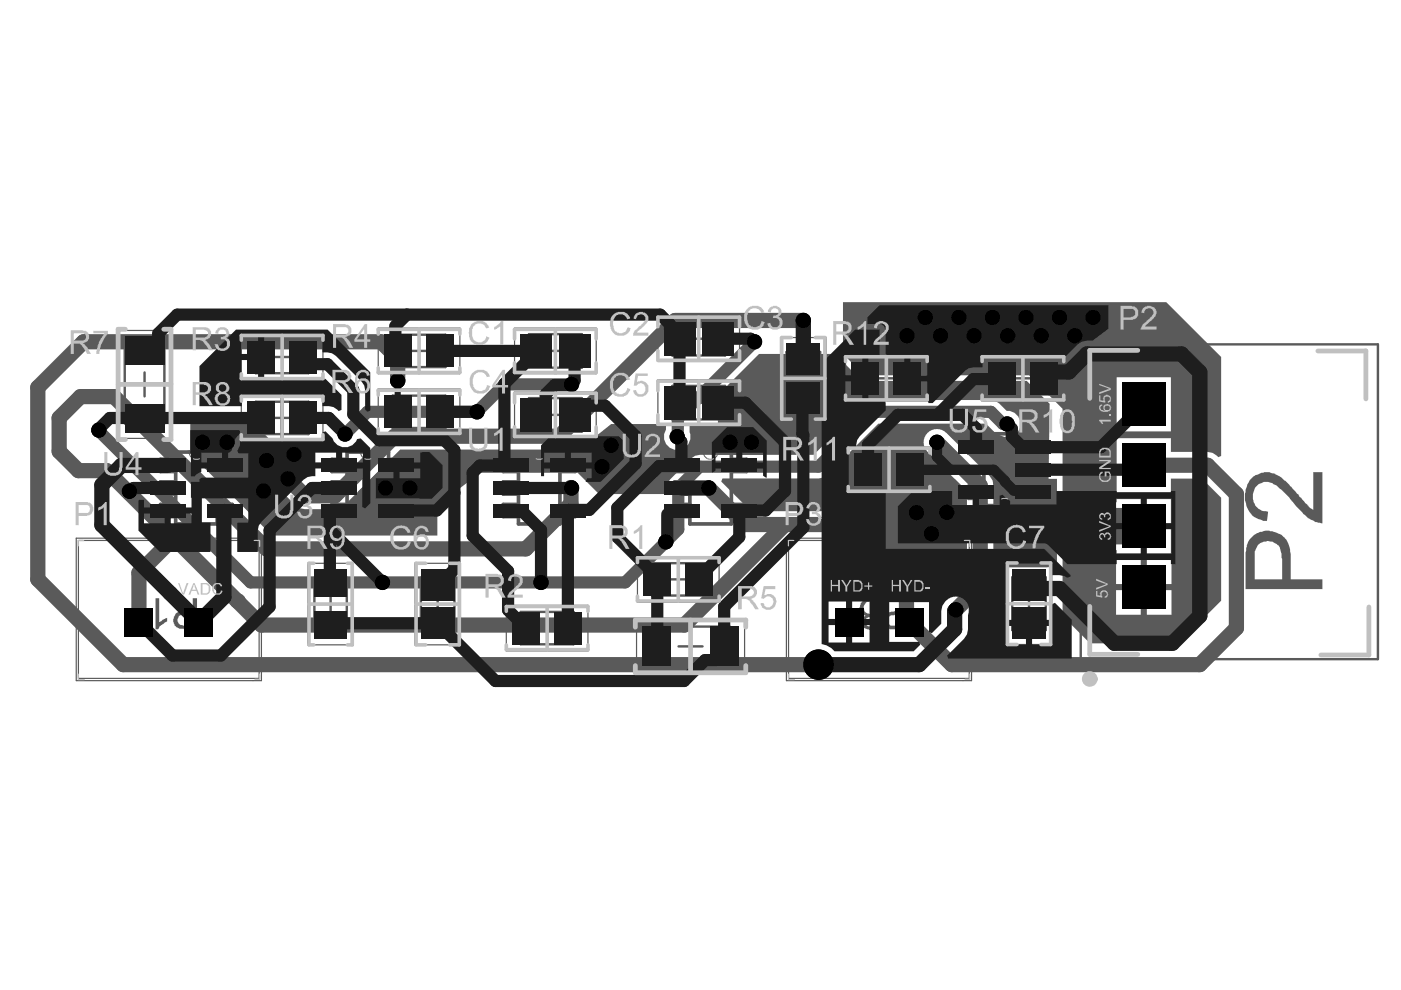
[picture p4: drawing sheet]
<svg xmlns="http://www.w3.org/2000/svg" width="297mm" height="210mm" viewBox="0 0 297 210" stroke-linecap="round" stroke-linejoin="round" font-family="sans-serif">
<g fill="none" stroke="#5a5a5a" stroke-width=".51">
<path d="M30.7 79v5M57.3 75.7h5.1M59.8 73.2v5M86.3 74.4h5.1M88.8 71.9v5M115.2 74.4h5.1M117.8 71.9v5M145.6 71.8h5.1M148.1 69.3v5.1M170.3 77.7v5.1M187.9 77.7v5.1M216.9 77.7v5.1"/>
<path d="M229.1 73h63v66.8h-63zM28.1 81.5h5.1M57.3 88.6h5.1M59.8 86.1v5.1M86.3 87.3h5.1M88.8 84.8v5.1M115.2 88h5.1M117.8 85.4v5.1M145.6 85.4h5.1M148.1 82.8v5.1M167.8 80.2h5.1M185.4 80.2h5.1"/>
<path d="M186 99.6h5M188.5 97v5.1M214.3 80.2h5.1M67.5 128.1h5.1M70.1 125.5v5.1M90.3 128.1h5M92.8 125.5v5.1M113.5 133.2h5.1M116 130.6v5.1M141.3 122.8h5.1M143.8 120.3v5.1M143.9 137h5.1"/>
<path d="M146.4 134.5v5.1M215.6 128h5.1M218.2 125.5v5"/>
</g>
<g fill="none" stroke="#5a5a5a" stroke-width=".25">
<path d="M25 70.1h11.3v22.8h-11.3zM51.2 70.9h17.3v9.6h-17.3zM80.2 69.6h17.3v9.6h-17.3zM109.1 69.6h17.3v9.6h-17.3zM139.5 67h17.3v9.6h-17.3zM165.5 71.6h9.7v17.3h-9.7zM179.3 75.4h17.3v9.6h-17.3zM208.2 75.4h17.3v9.6h-17.3zM51.2 83.8h17.3v9.6h-17.3zM80.2 82.5h17.3v9.6h-17.3zM109.1 83.1h17.3v9.7h-17.3zM139.5 80.6h17.3v9.6h-17.3z"/>
<path d="M179.8 94.8h17.4v9.6h-17.4zM16.2 114.1h39.2v30.2h-39.2zM16.6 114.6h38.3v29.2h-38.3zM65.3 119.4h9.6v17.3h-9.6zM88 119.4h9.6v17.3h-9.6zM135.2 118h17.3v9.7h-17.3zM166.7 114.1h39.3v30.2h-39.3zM167.2 114.6h38.3v29.2h-38.3zM213.3 119.4h9.7v17.3h-9.7zM107.3 128.3h17.4v9.7h-17.4zM135 131.5h22.9v11.1h-22.9z"/>
</g>
<g fill="#5a5a5a">
<path d="M265 101.8a4.1 4.1 0 0 1 2.2-1.4 4.3 4.3 0 0 1 3.2 .1l.1 .1a10.2 10.2 0 0 1 3.5 3l1.3 1.3 .2 .4 .4 .2 .9 1.2 1 1 .6 .4v-8h2v10.9a7.7 7.7 0 0 1-5.1-3.1l-.5-.6a19.5 19.5 0 0 0-5-4.9 2.97 2.97 0 0 0-3.3 .6 2.97 2.97 0 0 0-.7 3.2 2.71 2.71 0 0 0 2.6 2.2l.5 .1-.3 2.1v-.2a4.7 4.7 0 0 1-4.5-4l-.1-.7a7.1 7.1 0 0 1 1-3.9z"/>
<path d="M33 126.8h.8v5.2l.7-.6 .9-.4v.8a4.7 4.7 0 0 0-1.9 1.6h-.5z"/>
<path d="M182.5 127.9a2.98 2.98 0 0 1 2.4-1.1v.2h.3a1.24 1.24 0 0 1 1 .7l.3 1-.8 .1a1.22 1.22 0 0 0-1.7-1.2 1.33 1.33 0 0 0-.9 1.5 1.33 1.33 0 0 0 1.4 1.1v-.1h.4v.6h-.1a1.33 1.33 0 0 0-1.4 1.3 1.23 1.23 0 0 0 2.1 .4l.2-.6 .8 .1a2.05 2.05 0 0 1-1.8 1.7l-.5-.2a1.55 1.55 0 0 1-1.5-.9 1.55 1.55 0 0 1 .3-1.7l.5-.3a1.66 1.66 0 0 1-1-2.5z"/>
<path d="M266.7 115.6l-.3 .5a2.35 2.35 0 0 0-.4 2.1v4.6h5.8v-4.4l-.1-.1a5.6 5.6 0 0 0-.6-2.7h-.2a3.2 3.2 0 0 0-3.2-.6l-.6 .2zM265 114.3a5 5 0 0 1 6.5-1l.9 .8a5.1 5.1 0 0 1 1.3 3.3v5.4h6.7v2.1h-16.3v-7.7l.1-.8a3.7 3.7 0 0 1 .8-2.1z"/>
<path d="M37.9 130.6v.1a1.2 1.2 0 0 0 .5 1.8l.4 .2h2.1v-2.4h-2.4zM37.2 130.1l.6-.3a1.62 1.62 0 0 1 1.4-.2h1.7v-2.8h.9v6.6h-2.7l-.2-.1a1.77 1.77 0 0 1-2-2.3z"/>
<path d="M188.4 130.8a.8 .8 0 0 0-.1 1.1 .97 .97 0 0 0 1.3 .8h1.8v-2.4l-2.5 .2zM187.9 130.1l.5-.3 1.3-.2h1.7v-2.6h.9v6.4h-2.7a1.88 1.88 0 0 1-2.2-1.3l-.1-.6h.1l.1-.8z"/>
</g>
<g fill="none" stroke="#5a5a5a" stroke-width=".51">
<path d="M26.4 73.2h8.5v16.6h-8.5zM54.2 72.3h11.2v6.8h-11.2zM83.2 71h11.2v6.8h-11.2zM112.2 70.8h11.2v7.2h-11.2zM142.5 68.3h11.2v7.1h-11.2zM166.8 74.6h7.1v11.2h-7.1zM182.3 76.8h11.2v6.8h-11.2zM211.3 76.8h11.2v6.8h-11.2zM54.2 85.2h11.2v6.8h-11.2zM83.2 83.9h11.2v6.9h-11.2zM112.2 84.4h11.2v7.1h-11.2zM142.5 81.8h11.2v7.1h-11.2z"/>
<path d="M182.9 96.2h11.2v6.8h-11.2zM138.2 119.4h11.2v6.9h-11.2zM66.7 122.5h6.8v11.2h-6.8zM89.2 122.5h7.2v11.2h-7.2zM110.4 129.7h11.2v6.9h-11.2zM138.1 132.9h16.6v8.3h-16.6zM214.6 122.4h7.1v11.2h-7.1z"/>
</g>
<g fill="none" stroke="#5a5a5a" stroke-width=".77">
<path d="M37.2 97.4h-3.2v2.6h3.2M37.2 95.8h8.8v15.3h-8.8zM46 97.4h3.3v2.6h-3.3M73.6 97.4h-3.2v2.6h3.2M73.6 95.8h8.8v15.3h-8.8zM82.4 97.4h3.2v2.6h-3.2M109.9 97.4h-3.2v2.6h3.2M109.9 95.8h8.8v15.3h-8.8zM118.7 97.4h3.3v2.6h-3.3M146.3 97.4h-3.3v2.6h3.3M146.3 95.8h8.8v15.3h-8.8zM155.1 97.4h3.2v2.6h-3.2"/>
<path d="M208.6 92h8.8v15.2h-8.8zM208.6 93.5h-3.2v2.6h3.2M217.4 93.5h3.2v2.6h-3.2M217.4 98.3h3.2v2.6h-3.2M37.2 107h-3.2v2.5h3.2M37.2 102.2h-3.2v2.6h3.2M46 107h3.3v2.5h-3.3M73.6 107h-3.2v2.5h3.2M73.6 102.2h-3.2v2.6h3.2M82.4 107h3.2v2.5h-3.2M109.9 107h-3.2v2.5h3.2M109.9 102.2h-3.2v2.6h3.2"/>
<path d="M118.7 107h3.3v2.5h-3.3M146.3 107h-3.3v2.5h3.3M146.3 102.2h-3.3v2.6h3.3M155.1 107h3.2v2.5h-3.2M208.6 103.1h-3.2v2.6h3.2M217.4 103.1h3.2v2.6h-3.2"/>
</g>
<path d="M40.1 95.8a1.55 1.55 0 0 0 1.5 1.6 1.55 1.55 0 0 0 1.6-1.6M76.4 95.8a1.55 1.55 0 0 0 1.6 1.6 1.55 1.55 0 0 0 1.5-1.6M112.8 95.8a1.55 1.55 0 0 0 1.5 1.6 1.55 1.55 0 0 0 1.6-1.6M149.1 95.8a1.55 1.55 0 0 0 1.6 1.6 1.55 1.55 0 0 0 1.5-1.6M211.4 107.2a1.55 1.55 0 0 1 1.6-1.5 1.55 1.55 0 0 1 1.6 1.5" fill="none" stroke="#5a5a5a" stroke-width=".21"/>
<g fill="#5a5a5a">
<path d="M152.2 83.8l8.8-8.8h16.5l.4 .9 4.5 4.5 .9 .4h34.4l4.8 4.8-.3 20.9h-4.9a5.1 5.1 0 0 0-5.1 5.1 5.1 5.1 0 0 0 5.1 5h4.3l.5 .5v3.2h-11.4v-17.4l-.3-1-.6-1-9.2-9.1a2.83 2.83 0 0 0-4 0 2.83 2.83 0 0 0 0 4l8.4 8.3v16.2h-14.5l-11.1-11.1-.9-.6-1.1-.2h-18.2l-6.3-6.3 .3-.7h20.4l.9-.1 .8-.6 10.9-10.9h22.8a5.6 5.6 0 0 0 5.1 2.9 2.8 2.8 0 0 0 2.3-3.1 2.8 2.8 0 0 0-3-2.5l-1.5-1.6-.9-.5-.9-.2h-24.9l-1 .2-.8 .5-10.9 10.9h-20.3z"/>
<path d="M190.4 107.3l5.8-5.8h6.2l2.6 2.6v16.2h-14.5l-.1-.2z"/>
<path d="M210.9 101.5h13.2v5a1.19 1.19 0 0 0 1.2 1.2h11.3v3.2h5.9v1.3h-5.9v3.3h-11.3a1.18 1.18 0 0 0-1.2 1.1v3.7h-13.4v-17.4l-.2-.7z"/>
<path d="M40.3 89.3h13l6.1 6.1v.3l-.7 .2a2.81 2.81 0 0 0-3.9-.5 2.81 2.81 0 0 0-.7 3.8 2.81 2.81 0 0 0 3.8 .9l.3 .2a.83 .83 0 0 1 .1 1l-.1 .2-.5 .4a2.84 2.84 0 0 0-4.3 .7 2.84 2.84 0 0 0 1.4 4.1 2.84 2.84 0 0 0 3.8-2v-.6l.7-.3 3.3 3.3 1 .6 1 .3h6.4l1.1-.3 .9-.6 8.9-8.8h5l5.8 5.8v9.5h-35l-17.4-17.4z"/>
<path d="M75.9 104.2l8.9-8.9h33.8l1.2-.3 3.3 .1 6.5-5.2h11.6v1.2a2.81 2.81 0 0 0 2 4.3 2.81 2.81 0 0 0 3-3.7v-1.8h15.7v6.5h-13.6l-.9 .2-.8 .6-4.6 4.5-.5 .8-.2 1v1.3h-14.3l-4.5-4.6h-20.7l-8.4 6.5h-17.5z"/>
<path d="M178.7 64.1h68.6l11.6 11.6v21l-.6 .2-1.2-.9-1.1-.2h-7.7v-2.9h-11.5v11.5h11.5v-2.9h6.5l4.1 4v21.9l-9 9h-18.8l-5.8-5.8v-14h11.5v.7h11.5v-11.5h-11.5v.7h-11.5v-19.8l-7.1-7.1h-34.9l-4.6-4.6zM236.8 80v11.5h11.5v-11.5zM243.2 118.6v5.2h5.2v-5.2zM236.6 118.6v5.2h5.3v-5.2zM243.2 125.1v5.2h5.2v-5.2zM236.6 125.1v5.2h5.3v-5.2z"/>
</g>
<path d="M80.8 72.5h-63.1l-9.7 9.7M84.3 76v4.7M170.3 67.9h-27.1l-24.6 24.6M198.6 93.8l9.2 9.1v21.2l-5.1 5.2M242.5 98.6h13.5l6.1 6.2v28.4l-7.7 7.7h-52.6M27.5 104.6l27.9 27.9M61 101.5l3.6 3.6M121.1 103.4v3.4l-9.6 9.6h-55l-32.3-32.3h-7.1l-4.6 4.5v7.1l4.1 4.1h6l4.4 4.3M121.1 103.4h.1M150.3 103.5l7.7 7.7h8.4l-21.3 21.3M177.4 111.2l14.8 14.7v5.4l.5 .6M8 122.8l18.1 18.1h147.5" fill="none" stroke="#5a5a5a" stroke-width="3.2"/>
<path d="M160 72.5l-16.3 16.2v3.8l-.1 .1M121.2 81.5h-14.2l-5.9 5.8h-23.2M185.2 87.3l-11.6 11.6h-25.3M143.8 103.5v8.7l-11.2 11.3h-17.9" fill="none" stroke="#5a5a5a" stroke-width="2.6"/>
<circle cx="50.3" cy="127.4" r="1.61" fill="#5a5a5a"/>
<path d="M21 91.2v.2l32.1 32.1h61.6M77.9 87.3l-4.8 4.7M148.3 98.9l-4.5 4.6M185.2 87.3h24.9l2.6 2.6h.8" fill="none" stroke="#5a5a5a" stroke-width="2.6"/>
<path d="M217.3 111.6h25.2" fill="none" stroke="#5a5a5a" stroke-width="7.7"/>
<path d="M80.8 72.5l3.5 3.5M8 82.2v40.6M118.6 92.5h-34.9l-12.7 12.6h-6.4M27 104.1h.5v.5M36.9 114l-7.4 7.4v10.5M166.4 111.2h11M55.4 132.5h89.7M192.7 131.9l9.1 9" fill="none" stroke="#5a5a5a" stroke-width="3.2"/>
<g fill="#000">
<circle cx="160" cy="72.5" r="1.62"/>
<circle cx="170.3" cy="67.9" r="1.62"/>
<circle cx="192.3" cy="71.2" r="1.62"/>
<circle cx="196.2" cy="67.3" r="1.62"/>
<circle cx="199.4" cy="71.2" r="1.62"/>
<circle cx="203.3" cy="67.3" r="1.62"/>
<circle cx="206.5" cy="71.2" r="1.62"/>
<circle cx="210.4" cy="67.3" r="1.62"/>
<circle cx="213.6" cy="71.2" r="1.62"/>
<circle cx="217.5" cy="67.3" r="1.62"/>
<circle cx="220.8" cy="71.2" r="1.62"/>
<circle cx="224.6" cy="67.3" r="1.62"/>
<circle cx="227.9" cy="71.2" r="1.62"/>
<circle cx="231.8" cy="67.3" r="1.62"/>
<circle cx="21" cy="91.2" r="1.62"/>
<circle cx="42.9" cy="93.8" r="1.62"/>
<circle cx="48.1" cy="93.8" r="1.62"/>
<circle cx="56.5" cy="97.7" r="1.62"/>
<circle cx="62.3" cy="96.4" r="1.62"/>
<circle cx="73.1" cy="92" r="1.62"/>
<circle cx="84.3" cy="80.7" r="1.62"/>
<circle cx="101.1" cy="87.3" r="1.62"/>
<circle cx="121.2" cy="81.5" r="1.62"/>
<circle cx="127.6" cy="98.9" r="1.62"/>
<circle cx="129.6" cy="94.4" r="1.62"/>
<circle cx="143.6" cy="92.6" r="1.62"/>
<circle cx="154.8" cy="93.8" r="1.62"/>
<circle cx="159.3" cy="93.8" r="1.62"/>
<circle cx="198.6" cy="93.8" r="1.62"/>
<circle cx="213.5" cy="89.9" r="1.62"/>
<circle cx="27.5" cy="104.1" r="1.62"/>
<circle cx="55.9" cy="104.1" r="1.62"/>
<circle cx="61" cy="101.5" r="1.62"/>
<circle cx="81.7" cy="103.5" r="1.62"/>
<circle cx="86.9" cy="103.5" r="1.62"/>
<circle cx="121.2" cy="103.5" r="1.62"/>
<circle cx="141.2" cy="114.9" r="1.62"/>
<circle cx="150.3" cy="103.5" r="1.62"/>
<circle cx="194.3" cy="108.7" r="1.62"/>
<circle cx="197.5" cy="113.2" r="1.62"/>
<circle cx="200.7" cy="108.6" r="1.62"/>
<circle cx="81.1" cy="123.5" r="1.62"/>
<circle cx="114.7" cy="123.5" r="1.62"/>
<circle cx="202.7" cy="129.3" r="1.62"/>
<circle cx="173.6" cy="140.9" r="3.2"/>
</g>
<g fill="#000">
<path d="M237.9 81.2h9.2v9.1h-9.2z" fill-rule="evenodd"/>
<path d="M237.9 94.1h9.2v9.1h-9.2z" fill-rule="evenodd"/>
<path d="M237.9 107h9.2v9.1h-9.2z" fill-rule="evenodd"/>
<path d="M26.4 128.8h6.1v6.1h-6.1z" fill-rule="evenodd"/>
<path d="M39.1 128.8h6.1v6.1h-6.1z" fill-rule="evenodd"/>
<path d="M177 128.8h6.1v6.1h-6.1z" fill-rule="evenodd"/>
<path d="M189.7 128.8h6.1v6.1h-6.1z" fill-rule="evenodd"/>
<path d="M237.9 119.9h9.2v9.2h-9.2z" fill-rule="evenodd"/>
</g>
<g fill="#1e1e1e">
<path d="M175 76.1l6.3-6.2h5.2v5.6h-2.4v9.4h3.6l.1 2.1-5.5 5.5-.6 .8-.2 1.7h-1.5v9.2h7.8v12.2h33.6l5.6 5.5v.4l-.8 .2-.5-.3-1.1-.3h-1.7v-2.4h-9.5l-.1 11.9h9.7v-3.3l.7-.3 3.5 3.6v8.2h-26.2l-.2-.6 3.6-3.6 .6-.9 .2-1.1v-3a2.84 2.84 0 0 0-1.1-3.5 2.84 2.84 0 0 0-3.7 .6l-.6 1-.2 1.1v2.7l-2 1.9-.6-.2v-6.3h-8.5v8.4h6.4l.2 .6-1.4 1.4h-16.8l-.6-.7-1-.6-1.1-.3v-47.7h.8zM179.2 75.5v4.1h3.6v-4.1zM179.2 80.9v4h3.6v-4zM180.7 127.5v3.7h3.7v-3.7zM175.7 127.5v3.7h3.7v-3.7zM180.7 132.5v3.7h3.7v-3.7zM175.7 132.5v3.7h3.7v-3.7zM218.8 132.7v4h4.2v-4zM213.3 132.7v4h4.2v-4z"/>
<path d="M183.9 67.3l2.6-2.6h48.5v5l-3.4 2.5h-1.1l-1.1 .2-.9 .6-2.5 2.5-.6 .1h-17.1v2.3h-1.9l-1 .2-.8 .5-6.9 6.9h-.8l-.3-.6v-4h-4.2v-.7h-.7v-4.7h-3.3h-.3l-.3-.5v-5.1h-.1a1.19 1.19 0 0 0-1.2-1.2h-2.6zM193 75.5v4.1h3.6v-4.1z"/>
<path d="M42.3 77.6l7.7-7.7h19.4l9.1 9v8.2l-.6 .2-.5-.5v-4.1l-.2-1-.5-.8-5.5-5.5-.8-.5-2-.2v-3.6l-12.4-.1v9.4l13-.1 3.4 3.4v3.2l-.6 .3a3.3 3.3 0 0 0-3.4-1.1v-2.1h-8.2v9.2h8.2v-1.5l.6-.3 1.5 1.5a2.76 2.76 0 0 0 2.5 2 2.76 2.76 0 0 0 2.7-1.8l.8-.1 2 2v11.7l-1.1 1.1-.6-.3 .1-8.2h-10v1.7l-1.7 .2-.8 .5-9 9-.6 .8-.1 .9v4.6h-4.4v-6.2h2.3v-5.1l-5.1-.1-4.7 .1v5.1h1.8v6.2h-10.7l-4.5-4.5v-6.3l.2-.2h.9v1.6h10.1l-.1-5.4h1.8v-.6l.5-.3h9.8v-5.2h-2l-.3-.6 .6-1.2v-.6l.4-.5h8.2v-9.2h-8.2v2.1h-9zM51.1 71v4h3.6v-4zM51.1 76.3v4.1h3.6v-4.1zM72.6 96v2h4.3v-2zM66.9 96v2h4.4v-2zM36.2 108.9v2.1h4.4v-2.1zM30.5 108.9v2.1h4.4v-2.1z"/>
<path d="M79.7 101.4h3.7v-2.7h.7v-.7h5v-2l.6-.2h1.3l2.8 2.8v4.9l-2.3 2.2h-11.8zM84.7 99.3v2.1h4.4v-2.1z"/>
<path d="M150.9 93.8l3.3-3.3h5.5l2.9 2.9v7.8l-.8-.3v-1.6h-10.1v.5l-.6 .4-.2-.1zM157.4 96v2h4.4v-2zM151.7 96v2h4.4v-2z"/>
<path d="M190.4 107.3l3.1-3.1 8.4-.1v3h4.4v-2.7h1.3v2.7h4.4v-2l.6-.2 .8 .8 .8 .5v.8h9.8v-2.9h12.8v.3h11.5v-.3h.9v15.5h-.9v-.9h-11.5v.9h-10.5l-4.1-4.1-.8-.3h-31zM243.2 105.7v5.2h5.2v-5.2zM236.6 105.7v5.2h5.3v-5.2zM243.2 112.2v5.2h5.2v-5.2zM236.6 112.2v5.2h5.3v-5.2z"/>
<path d="M40.3 91.2h10.4a.89 .89 0 0 1-.4 1.3l-.6 1a4.2 4.2 0 0 1-1 2.4l-.3 .1v2.7h-.7v.6h-5l-.1 .8-.9 .5-.4 .4h-.8zM42.7 96v2h4.4v-2z"/>
<path d="M114.7 94.4l1.7-1.7h9.9v-.2h4.9l1.1 1v3.8l-5 4.9h-3.1v-.2l.3-.6h.9v-2.1h-10v1.7h-.7zM121 96v2h4.4v-2zM115.4 96v2h4.4v-2z"/>
</g>
<g fill="none" stroke="#1e1e1e" stroke-width="2.6">
<path d="M30.7 74.4h1.1l1.8-1.8v-1.9l4-4h102.4l2.1 2.1v1l2 2v13.6M64.3 75.7l1.5 1.5h3.6l5.5 5.5v5.2l5.5 5.4h13.8l2.1 2.1v25.3l-2.7 2.7v.6M86.3 66.7l-2.5 2.4v6l.6 .6M93.3 74.4h20.4v.3l-6.7 6.7v17.2l.1 .1M121.8 74.4v6.3l-.7 .9h-3.5l-1.9 2v2.4l-2 2M152.2 71.8h7l.6 .7h.2M55.4 88.6h-32.1l-2.2 2.2-.1 .4M64.3 88.6h5.4l3.4 3.4M93.3 87.3h7.8M108.2 98.7h-6.5l-1.5 1.5v13.4l7.5 7.5v8.3l3.8 3.8M108.2 98.7h.1M121.8 88l2-2h4.5l6.5 6.5v5.8l-9.9 9.8h-4.4l-.1 .1v25.9"/>
<path d="M143.6 92.6v.2l.9 .8v5M144.6 98.7l-.1 .1h-4.8l-8.8 8.9v6.2l8.5 8.4-.1 14.7M152.2 85.4h5.8l8.4 8.4v10.3l-4.1 4.1h-5.6v5.7l-8.4 8.4v.5M170.3 84.3l-.2 .2v7.5l.2 .2v19.7l-16.8 16.7v8.4M206.9 94.8v-4l-2.8-2.8h-13.7l-6.4 6.3v5.3M212.4 80.2l-.1 .2h-5.9l-7.6 7.6M219.1 99.6h22.5M242.5 85.7l-9.1 9.1h-16.7l-2.2-2.2v-1.7l-1-1M35.6 103.5h-7.3l-.7 .6h-.1M69.9 112.3l11.2 11.2M71.9 108.2h-1.8l-.2 .2v15.1l.2 .1M71.9 103.5h-5.7l-9 8.9v16.3l-10.4 10.3h-10.2l-7.1-7.1"/>
<path d="M96.3 104.5l-3.7 3.7h-8.5M108.2 108.2l.2 .2h2.3l4 4v11.1M108.2 103.5h13M141.5 109v5.6M70.1 131.2l1 .9h21.7l12.3 12.3h39.9l4.5-4.4h2.3l.4-.5v-2.3"/>
</g>
<path d="M170.3 67.9v8.2M35.6 98.7h-9.9l-4.1 4.1v8.5l20.6 20.6 5.3-5.3v-18.2M221.3 80.2l1.4-1.3h3.9l3.9-3.9h20l3.9 3.9v51.7l-5.8 5.8h-12.3l-11.7-11.6h-5.6l-.8-.9M144.6 103.5h5.7M202.7 129.3l-.3 .3v3.8l-7.5 7.5h-21.3" fill="none" stroke="#1e1e1e" stroke-width="3.2"/>
<path d="M193 99.6h17.7l4.3 4.4h3.8l.3 .4M198.6 93.8v3.1l2.8 2.7" fill="none" stroke="#1e1e1e" stroke-width="2.2"/>
<path d="M84.3 80.7l.1 6.6M144.5 98.6l.1 .1M242.5 98.6l-.9 1M141.5 114.6l-.3 .3M144.6 108.2h-2.3l-.8 .8" fill="none" stroke="#1e1e1e" stroke-width="1.3"/>
<g fill="#000">
<circle cx="160" cy="72.5" r="1.62"/>
<circle cx="170.3" cy="67.9" r="1.62"/>
<circle cx="192.3" cy="71.2" r="1.62"/>
<circle cx="196.2" cy="67.3" r="1.62"/>
<circle cx="199.4" cy="71.2" r="1.62"/>
<circle cx="203.3" cy="67.3" r="1.62"/>
<circle cx="206.5" cy="71.2" r="1.62"/>
<circle cx="210.4" cy="67.3" r="1.62"/>
<circle cx="213.6" cy="71.2" r="1.62"/>
<circle cx="217.5" cy="67.3" r="1.62"/>
<circle cx="220.8" cy="71.2" r="1.62"/>
<circle cx="224.6" cy="67.3" r="1.62"/>
<circle cx="227.9" cy="71.2" r="1.62"/>
<circle cx="231.8" cy="67.3" r="1.62"/>
<circle cx="21" cy="91.2" r="1.62"/>
<circle cx="42.9" cy="93.8" r="1.62"/>
<circle cx="48.1" cy="93.8" r="1.62"/>
<circle cx="56.5" cy="97.7" r="1.62"/>
<circle cx="62.3" cy="96.4" r="1.62"/>
<circle cx="73.1" cy="92" r="1.62"/>
<circle cx="84.3" cy="80.7" r="1.62"/>
<circle cx="101.1" cy="87.3" r="1.62"/>
<circle cx="121.2" cy="81.5" r="1.62"/>
<circle cx="127.6" cy="98.9" r="1.62"/>
<circle cx="129.6" cy="94.4" r="1.62"/>
<circle cx="143.6" cy="92.6" r="1.62"/>
<circle cx="154.8" cy="93.8" r="1.62"/>
<circle cx="159.3" cy="93.8" r="1.62"/>
<circle cx="198.6" cy="93.8" r="1.62"/>
<circle cx="213.5" cy="89.9" r="1.62"/>
<circle cx="27.5" cy="104.1" r="1.62"/>
<circle cx="55.9" cy="104.1" r="1.62"/>
<circle cx="61" cy="101.5" r="1.62"/>
<circle cx="81.7" cy="103.5" r="1.62"/>
<circle cx="86.9" cy="103.5" r="1.62"/>
<circle cx="121.2" cy="103.5" r="1.62"/>
<circle cx="141.2" cy="114.9" r="1.62"/>
<circle cx="150.3" cy="103.5" r="1.62"/>
<circle cx="194.3" cy="108.7" r="1.62"/>
<circle cx="197.5" cy="113.2" r="1.62"/>
<circle cx="200.7" cy="108.6" r="1.62"/>
<circle cx="81.1" cy="123.5" r="1.62"/>
<circle cx="114.7" cy="123.5" r="1.62"/>
<circle cx="202.7" cy="129.3" r="1.62"/>
<circle cx="173.6" cy="140.9" r="3.2"/>
</g>
<g fill="#000">
<path d="M237.9 81.2h9.2v9.1h-9.2z" fill-rule="evenodd"/>
<path d="M237.9 94.1h9.2v9.1h-9.2z" fill-rule="evenodd"/>
<path d="M237.9 107h9.2v9.1h-9.2z" fill-rule="evenodd"/>
<path d="M26.4 128.8h6.1v6.1h-6.1z" fill-rule="evenodd"/>
<path d="M39.1 128.8h6.1v6.1h-6.1z" fill-rule="evenodd"/>
<path d="M177 128.8h6.1v6.1h-6.1z" fill-rule="evenodd"/>
<path d="M189.7 128.8h6.1v6.1h-6.1z" fill-rule="evenodd"/>
<path d="M237.9 119.9h9.2v9.2h-9.2z" fill-rule="evenodd"/>
</g>
<g fill="#1e1e1e">
<path d="M180.5 76.8h5.9v6.8h-5.9z" fill-rule="evenodd"/>
<path d="M189.5 76.8h5.8v6.8h-5.8z" fill-rule="evenodd"/>
<path d="M90.4 83.9h5.8v6.9h-5.8z" fill-rule="evenodd"/>
<path d="M81.5 83.9h5.8v6.9h-5.8z" fill-rule="evenodd"/>
<path d="M81.5 71h5.8v6.8h-5.8z" fill-rule="evenodd"/>
<path d="M90.4 71h5.8v6.8h-5.8z" fill-rule="evenodd"/>
<path d="M61.3 85.2h5.9v6.8h-5.9z" fill-rule="evenodd"/>
<path d="M52.4 85.2h5.9v6.8h-5.9z" fill-rule="evenodd"/>
<path d="M52.4 72.3h5.9v6.8h-5.9z" fill-rule="evenodd"/>
<path d="M61.3 72.3h5.9v6.8h-5.9z" fill-rule="evenodd"/>
<path d="M89.2 120.7h7.2v6.6h-7.2z" fill-rule="evenodd"/>
<path d="M89.2 128.8h7.2v6.7h-7.2z" fill-rule="evenodd"/>
<path d="M66.7 129.6h6.8v5.9h-6.8z" fill-rule="evenodd"/>
<path d="M66.7 120.7h6.8v5.9h-6.8z" fill-rule="evenodd"/>
<path d="M80.3 97.3h7.5v2.8h-7.5z" fill-rule="evenodd"/>
<path d="M80.3 106.8h7.5v2.9h-7.5z" fill-rule="evenodd"/>
<path d="M68.2 106.8h7.5v2.9h-7.5z" fill-rule="evenodd"/>
<path d="M68.2 102h7.5v2.9h-7.5z" fill-rule="evenodd"/>
<path d="M68.2 97.3h7.5v2.8h-7.5z" fill-rule="evenodd"/>
<path d="M44 97.3h7.5v2.8h-7.5z" fill-rule="evenodd"/>
<path d="M44 106.8h7.5v2.9h-7.5z" fill-rule="evenodd"/>
<path d="M31.8 106.8h7.5v2.9h-7.5z" fill-rule="evenodd"/>
<path d="M31.8 102h7.5v2.9h-7.5z" fill-rule="evenodd"/>
<path d="M31.8 97.3h7.5v2.8h-7.5z" fill-rule="evenodd"/>
<path d="M26.4 71.3h8.5v6.1h-8.5z" fill-rule="evenodd"/>
<path d="M26.4 85.6h8.5v6.1h-8.5z" fill-rule="evenodd"/>
<path d="M116.7 97.3h7.5v2.8h-7.5z" fill-rule="evenodd"/>
<path d="M116.7 106.8h7.5v2.9h-7.5z" fill-rule="evenodd"/>
<path d="M104.5 106.8h7.5v2.9h-7.5z" fill-rule="evenodd"/>
<path d="M104.5 102h7.5v2.9h-7.5z" fill-rule="evenodd"/>
<path d="M104.5 97.3h7.5v2.8h-7.5z" fill-rule="evenodd"/>
<path d="M118.5 84.4h6.6v7.1h-6.6z" fill-rule="evenodd"/>
<path d="M110.4 84.4h6.6v7.1h-6.6z" fill-rule="evenodd"/>
<path d="M110.4 70.8h6.6v7.2h-6.6z" fill-rule="evenodd"/>
<path d="M118.5 70.8h6.6v7.2h-6.6z" fill-rule="evenodd"/>
<path d="M148.9 68.3h6.6v7.1h-6.6z" fill-rule="evenodd"/>
<path d="M140.8 68.3h6.6v7.1h-6.6z" fill-rule="evenodd"/>
<path d="M148.9 81.8h6.6v7.1h-6.6z" fill-rule="evenodd"/>
<path d="M140.8 81.8h6.6v7.1h-6.6z" fill-rule="evenodd"/>
<path d="M153 97.3h7.5v2.8h-7.5z" fill-rule="evenodd"/>
<path d="M153 106.8h7.5v2.9h-7.5z" fill-rule="evenodd"/>
<path d="M140.8 106.8h7.5v2.9h-7.5z" fill-rule="evenodd"/>
<path d="M140.8 102h7.5v2.9h-7.5z" fill-rule="evenodd"/>
<path d="M140.8 97.3h7.5v2.8h-7.5z" fill-rule="evenodd"/>
<path d="M136.4 119.4h5.9v6.9h-5.9z" fill-rule="evenodd"/>
<path d="M145.3 119.4h5.9v6.9h-5.9z" fill-rule="evenodd"/>
<path d="M150.5 132.9h6.1v8.3h-6.1z" fill-rule="evenodd"/>
<path d="M136.2 132.9h6.1v8.3h-6.1z" fill-rule="evenodd"/>
<path d="M166.8 72.8h7.1v6.7h-7.1z" fill-rule="evenodd"/>
<path d="M166.8 81h7.1v6.6h-7.1z" fill-rule="evenodd"/>
<path d="M190 96.2h5.9v6.8h-5.9z" fill-rule="evenodd"/>
<path d="M181.1 96.2h5.9v6.8h-5.9z" fill-rule="evenodd"/>
<path d="M209.5 76.8h5.9v6.8h-5.9z" fill-rule="evenodd"/>
<path d="M218.4 76.8h5.9v6.8h-5.9z" fill-rule="evenodd"/>
<path d="M215.3 102.9h7.5v2.9h-7.5z" fill-rule="evenodd"/>
<path d="M215.3 98.2h7.5v2.8h-7.5z" fill-rule="evenodd"/>
<path d="M215.3 93.4h7.5v2.8h-7.5z" fill-rule="evenodd"/>
<path d="M203.2 93.4h7.5v2.8h-7.5z" fill-rule="evenodd"/>
<path d="M203.2 102.9h7.5v2.9h-7.5z" fill-rule="evenodd"/>
<path d="M214.6 120.6h7.1v6.6h-7.1z" fill-rule="evenodd"/>
<path d="M214.6 128.8h7.1v6.6h-7.1z" fill-rule="evenodd"/>
<path d="M117.5 129.7h5.9v6.9h-5.9z" fill-rule="evenodd"/>
<path d="M108.6 129.7h5.9v6.9h-5.9z" fill-rule="evenodd"/>
</g>
<path d="M26.6 69.8h-1.6v23.4h1.6M34.7 69.8h1.6v23.4h-1.6M241.2 74.3h-10.2v10.2M279.4 74.4h10.2v10.2M25 81.5h11.3M134.7 133v-1.5h23.4v1.5M146.4 131.5v11.1M231 128.6v10.1h10.2M290.2 128.7v10.2h-10.1M134.7 141.1v1.5h23.4v-1.5" fill="none" stroke="#c0c0c0" stroke-width="1"/>
<g fill="none" stroke="#c0c0c0" stroke-width=".76">
<path d="M51.2 72.1v-1h17.3v1M51.2 79.3v1h17.3v-1M59.8 71.1v9.2M80.2 70.8v-1h17.3v1M80.2 78v1h17.3v-1M88.8 69.8v9.2M109.1 71.9v-2.1h17.3v2.1M109.1 76.9v2.1h17.3v-2.1M117.8 69.8v9.2M139.5 69.3v-2.1h17.3v2.1M139.5 74.4v2h17.3v-2M148.1 67.2v9.2"/>
<path d="M167.8 71.6h-2.1v17.3h2.1M172.9 71.6h2v17.3h-2M179.3 76.7v-1.1h17.3v1.1M187.9 75.6v9.2M208.2 76.7v-1.1h17.3v1.1M216.9 75.6v9.2M51.2 85.1v-1.1h17.3v1.1M51.2 92.2v1h17.3v-1M59.8 84v9.2M80.2 83.8v-1.1h17.3v1.1M80.2 90.9v1h17.3v-1M88.8 82.7v9.2"/>
<path d="M109.1 85.4v-2h17.3v2M109.1 90.5v2h17.3v-2M117.8 83.4v9.1M139.5 82.8v-2h17.3v2M139.5 87.9v2.1h17.3v-2.1M148.1 80.8v9.2M165.7 80.2h9.2M179.3 83.8v1h17.3v-1M179.8 96v-1h17.4v1M188.5 95v9.2M208.2 83.8v1h17.3v-1M66.5 119.4h-1v17.3h1"/>
<path d="M73.7 119.4h1v17.3h-1M90.3 119.4h-2.1v17.3h2.1M95.3 119.4h2.1v17.3h-2.1M135.2 119.3v-1h17.3v1M143.8 118.3v9.1M179.8 103.1v1.1h17.4v-1.1M215.6 119.4h-2v17.3h2M220.7 119.4h2.1v17.3h-2.1M65.5 128.1h9.2M88.2 128.1h9.2M107.3 129.6v-1h17.4v1M107.3 136.7v1h17.4v-1"/>
<path d="M116 128.6v9.1M135.2 126.4v1h17.3v-1M213.6 128h9.2"/>
</g>
<path d="M17.7 114.6h-1.1v1.1M53.9 114.6h1.1v1.3M168.3 114.6h-1.1v1.1M204.5 114.6h1.1v1.3M16.6 142.9v1.2h1.3M55 142.9v1.1h-1M167.2 142.9v1.2h1.2M205.6 142.9v1.1h-1" fill="none" stroke="#c0c0c0" stroke-width=".25"/>
<g fill="#c0c0c0">
<path d="M201.4 86.7h.6v3.3a1.32 1.32 0 0 0 1.4 1.2l.2-.1a.88 .88 0 0 0 .9-.9l.1-.2v-3.3h.6v2.8a1.98 1.98 0 0 1-2.5 2.2 1.76 1.76 0 0 1-1.3-2.2z"/>
<path d="M206.7 86.8h2.4v.5h-1.9l-.3 1.4a1.52 1.52 0 0 1 1.6-.1 1.52 1.52 0 0 1 .9 1.3 1.72 1.72 0 0 1-1.1 1.8 1.72 1.72 0 0 1-2-.6l-.2-.7h-.1l.7-.1 .1 .1a.71 .71 0 0 0 .9 .8 1.12 1.12 0 0 0 1-1 1.12 1.12 0 0 0-.7-1.2l-.6-.1v.1h-.4l-.2 .4h-.7z"/>
<path d="M22.1 95.8h.7v3a1.15 1.15 0 0 0 .3 1.2 1.15 1.15 0 0 0 1.2 .2l.8-.2v-.3h.1l.1-.6v-3.3h.7v3a1.98 1.98 0 0 1-1.7 2.1 1.7 1.7 0 0 1-2.1-1.2h-.1z"/>
<path d="M58.3 104.9h.7v3.1a.97 .97 0 0 0 1 1.3l.1 .1 .3-.1a.9 .9 0 0 0 1-.9l.2-.3v-3.2h.6v3a2.04 2.04 0 0 1-1 1.9 2.58 2.58 0 0 1-2.6-.5l-.1-.5h-.2z"/>
<path d="M63.6 105.1h.2a1.38 1.38 0 0 1 1.4-.1 1.19 1.19 0 0 1 .5 2l-.4 .2a1.24 1.24 0 0 1 .7 2.1 1.7 1.7 0 0 1-2.9-.3l-.1-.5h.6a1.01 1.01 0 0 0 1.2 .9 1.01 1.01 0 0 0 .8-1.3 1.01 1.01 0 0 0-1.3-.6v-.5h.2a.86 .86 0 0 0 .8-.6 .86 .86 0 0 0-.1-.9l-.4-.1a.59 .59 0 0 0-.9 .4h-.1v.5l-.7-.1 .1-.5z"/>
<path d="M132 92h.7v2.8a1.37 1.37 0 0 0 1.3 1.7l.1-.1a.91 .91 0 0 0 1-.8l.2-.3v-3.3h.6v2.8a1.71 1.71 0 0 1-.9 1.9v.2a2.95 2.95 0 0 1-2.6-.4l-.4-.8z"/>
<path d="M137 92.6a1.76 1.76 0 0 1 2.9 .4 2.06 2.06 0 0 1-1 2.1l-1.2 .9-.2 .4h2.4v.5h-3.2v-.4h.1l.3-.7 1.1-1a1.79 1.79 0 0 0 1.1-1.9 1.05 1.05 0 0 0-1.8 .2v.3h-.7z"/>
<path d="M99.5 90.7h.6v3.2l.1 .3a.69 .69 0 0 0 .5 .7v.2h.4a1.19 1.19 0 0 0 1.6-.9v-3.5h.6v2.9a1.55 1.55 0 0 1-1.1 2l-.4 .1a1.92 1.92 0 0 1-2.2-1l-.1-.7z"/>
<path d="M104.8 91.8l.9-.5 .5-.6h.4v4.9h-.7v-3.9l-.5 .5-.6 .3z"/>
<path d="M181.8 69.4l1.1-.7 .4-.6h.3v5h-.5v-3.9l-1 .7h-.3z"/>
<path d="M185.6 68.6a2.21 2.21 0 0 1 1.9-.4l.3 .1a1.44 1.44 0 0 1 .1 2.4l-1.9 1.8h2.4v.6h-3.2a2.05 2.05 0 0 1 1.3-1.8l.8-.9a.96 .96 0 0 0 .5-1.2 .96 .96 0 0 0-1.2-.6l-.5 .2-.3 .8-.5-.1v-.4z"/>
<path d="M171.4 93.9l.9-.6 .5-.7h.4v5.1h-.7v-3.9l-1 .6h-.1z"/>
<path d="M175.2 93.9l.9-.6 .6-.7h.3v5.1h-.6v-3.9l-1 .6h-.2z"/>
<path d="M221.3 88l.6-.3 .8-.9h.4v4.9h-.7v-3.9l-.1 .3-.9 .5h-.1z"/>
<path d="M19.8 70.1h3.1v.7l-.3 .1-.6 1.2a5.1 5.1 0 0 0-.9 2.9h-.7l.2-1a5.8 5.8 0 0 1 1.3-2.8l.2-.5h-2.3z"/>
<path d="M161.9 124.3h2.5v.6h-2.1l-.3 1.3h.2a1.62 1.62 0 0 1 2.4 1.3v.2h-.1a1.64 1.64 0 0 1-2.6 1.3l-.4-.2-.2-.7v-.2h.6a.98 .98 0 0 0 .9 .9 .98 .98 0 0 0 1.1-.8 .98 .98 0 0 0-.3-1.3l-.4-.2h-.6l-.7 .5-.5-.2z"/>
<path d="M46.2 69.6h.1a1.38 1.38 0 0 1 1.4-.1 1.19 1.19 0 0 1 .5 1.9l-.3 .3a1.24 1.24 0 0 1 .6 2.1 1.7 1.7 0 0 1-2.8-.3l-.2-.5h.7a1.01 1.01 0 0 0 1.2 .9 1.01 1.01 0 0 0 .7-1.3 1.01 1.01 0 0 0-1.3-.7v-.5h.3a.86 .86 0 0 0 .7-.5 .86 .86 0 0 0-.1-.9l-.4-.1a.59 .59 0 0 0-.9 .4h-.1v.5l-.6-.1v-.3z"/>
<path d="M108 122.2a2.18 2.18 0 0 1 1.7-.5v.1a1.33 1.33 0 0 1 1.1 .9 1.33 1.33 0 0 1-.4 1.4l-2 2h2.4v.6h-3.2a2.05 2.05 0 0 1 1.3-1.8l.5-.6a1.14 1.14 0 0 0 .4-2 .92 .92 0 0 0-1 0 .92 .92 0 0 0-.4 .9l-.7-.1v-.4z"/>
<path d="M134.4 112.6l1.1-.7 .3-.6h.4v5.1h-.7v-3.9l-.9 .7h-.2z"/>
<path d="M171.5 106.7a1.47 1.47 0 0 1 1.7-.1 1.47 1.47 0 0 1 .6 1.6l-.6 .6a1.1 1.1 0 0 1 .9 1.5v.1a1.71 1.71 0 0 1-1.5 1.1 1.71 1.71 0 0 1-1.6-.9l-.2-.5h.7a1.01 1.01 0 0 0 1.2 .9 1.01 1.01 0 0 0 .8-1.3 1.01 1.01 0 0 0-1.4-.7v-.5h.2a.84 .84 0 0 0 .9-.4 .84 .84 0 0 0-.2-1h-.1a.74 .74 0 0 0-1.2 .4h-.1v.4l-.6-.2v-.2z"/>
<path d="M20.8 107.6l.7-.3 .7-.9h.4v4.9h-.6v-3.8l-.3 .4-.7 .3h-.2z"/>
<path d="M242.2 65.5a1.78 1.78 0 0 1 2.9 .1 1.86 1.86 0 0 1-.7 2.1l-1.3 1-.4 .5h2.5v.7h-3.4a2.99 2.99 0 0 1 1.3-1.8l.3-.3a2.21 2.21 0 0 0 1.2-1.8 1 1 0 0 0-1.2-.6 1 1 0 0 0-.8 1l-.6-.1z"/>
<path d="M213.5 112.2h.1a2.33 2.33 0 0 1 3.3-.5l.4 .4 .2 .7-.6 .1a1.49 1.49 0 0 0-1.4-1.1 1.49 1.49 0 0 0-1.5 1.1 3.2 3.2 0 0 0 .3 2.4 1.62 1.62 0 0 0 2.4-.2l.2-.5 .6 .1a2.08 2.08 0 0 1-3.3 1.3l-.2-.1a2.42 2.42 0 0 1-.7-2.4v-.6z"/>
<path d="M218.2 111.5h3.2v.5l-.6 .6-.4 .8a5.7 5.7 0 0 0-.8 2.6l-.1 .3h-.6v-1l.2-.1a7.3 7.3 0 0 1 1.5-3.2h-2.4z"/>
<path d="M83 112.5h.2a1.99 1.99 0 0 1 2.3-1 1.55 1.55 0 0 1 1.5 1.4l-.6 .1v-.1a1.54 1.54 0 0 0-2.7-.3v.2a2.99 2.99 0 0 0 .1 2.7h.1a1.38 1.38 0 0 0 1.5 .5 1.38 1.38 0 0 0 1-1.2l.1-.1 .7 .1a1.98 1.98 0 0 1-2.1 1.7 1.82 1.82 0 0 1-2.2-1.7l-.1-.1v-1.4z"/>
<path d="M129.6 80.1a2.53 2.53 0 0 1 3-.9l.6 .5 .4 .6v.2l-.7 .1-.1-.1a1.42 1.42 0 0 0-1.4-.9 1.42 1.42 0 0 0-1.3 1.1 2.63 2.63 0 0 0 .4 2.5 1.5 1.5 0 0 0 2.3-.4l.1-.5 .8 .2h-.1a2.21 2.21 0 0 1-3.1 1.5 2.75 2.75 0 0 1-1.2-2.8z"/>
<path d="M134.8 79.2h2.5v.5h-2l-.3 1.4a1.57 1.57 0 0 1 2.1 .1 1.57 1.57 0 0 1 .1 2.1v.1a1.67 1.67 0 0 1-1.7 .7 1.67 1.67 0 0 1-1.3-1.3l.7-.1a.99 .99 0 0 0 .7 .9 .99 .99 0 0 0 1.1-.4v-.1a1.18 1.18 0 0 0-.8-1.9l-.6 .2-.3 .4h-.6z"/>
<path d="M99.8 79.4h.2a2.3 2.3 0 0 1 3.7-.1l.1 .5-.6 .2a1.52 1.52 0 0 0-2.6-.6 2.7 2.7 0 0 0 .4 3.4h.1a1.49 1.49 0 0 0 2.1-.9l.1-.3 .7 .3-.2 .1a2.1 2.1 0 0 1-2.8 1.3h-.3a3.2 3.2 0 0 1-.9-3.9z"/>
<path d="M158 65.9h.2a2.3 2.3 0 0 1 3.7-.2l.1 .6-.6 .1a1.41 1.41 0 0 0-1.9-.9 1.19 1.19 0 0 0-.9 .9 2.82 2.82 0 0 0 .3 2.6 1.59 1.59 0 0 0 2.4-.3l.2-.6 .7 .2-.2 .2a2.1 2.1 0 0 1-2.8 1.3h-.3a2.87 2.87 0 0 1-1.1-2v-1.1z"/>
<path d="M163.1 65.4a1.5 1.5 0 0 1 2.6 .5v.6l-.7 .7h.1a1.37 1.37 0 0 1 .3 2.3 1.62 1.62 0 0 1-2.7-.9l.6-.1a1.01 1.01 0 0 0 1.2 .9 1.01 1.01 0 0 0 .8-1.3 1.01 1.01 0 0 0-1.3-.7h-.1l.1-.5a.82 .82 0 0 0 1-.5 .82 .82 0 0 0-.5-1h-.3a1.19 1.19 0 0 0-.9 .9l-.5-.2v-.4z"/>
<path d="M129.6 67.2h.1a2.19 2.19 0 0 1 3.4-.5l.4 .3 .1 .6-.7 .1a1.45 1.45 0 0 0-1.5-1.1 1.45 1.45 0 0 0-1.3 1.5l-.1 .1v.8l.1 .1a1.49 1.49 0 0 0 1.4 1.6 1.49 1.49 0 0 0 1.6-1.3l.6 .2a2.21 2.21 0 0 1-1.7 1.6 2.21 2.21 0 0 1-2.2-.8 3.1 3.1 0 0 1-.2-3.1z"/>
<path d="M134.6 66.7a1.7 1.7 0 0 1 2.9 .6v.1a1.19 1.19 0 0 1-.4 1.2l-1.2 1.2-.6 .3-.3 .4h2.5v.7h-3.3v-.5l.3-.6 .9-.9 .4-.1 .5-.6a.96 .96 0 0 0 .5-1.2 .96 .96 0 0 0-1.1-.6 .91 .91 0 0 0-.8 1l-.7-.1h.2v-.4z"/>
<path d="M99.8 68.8a2.5 2.5 0 0 1 3.5-.1l.4 .8-.6 .1-.2-.1a1.42 1.42 0 0 0-1.4-.9 1.42 1.42 0 0 0-1.3 1.2h-.1a2.94 2.94 0 0 0 .8 2.7h.1a1.39 1.39 0 0 0 2.1-1.2l.6 .3a1.6 1.6 0 0 1-1.3 1.4v.1a2.94 2.94 0 0 1-2.3-.5l-.1-.1a3.2 3.2 0 0 1-.4-3z"/>
<path d="M104.8 69.4l1-.7 .4-.6h.5v5h-.7v-3.9l-1 .7h-.2z"/>
<path d="M232.4 125.3h.3v.9l.7 .1a.72 .72 0 0 1 0-.8 .72 .72 0 0 1 .7-.3h.4l.2 .4a.74 .74 0 0 1-.4 1.1h-.1v-.2a.52 .52 0 0 0 .4-.8 .6 .6 0 0 0-.8-.1 .6 .6 0 0 0-.1 .9v.2l-1.3-.2z"/>
<path d="M232.4 122.7l2.5 1v.3l-2.5 1v-.4l2.2-.7-2.2-.8z"/>
<path d="M233 113.4h.2a.53 .53 0 0 1 .5-.4 .53 .53 0 0 1 .5 .4 .49 .49 0 0 1 .7-.5h.2l.3 .4a.74 .74 0 0 1-.4 1.1h-.1v-.2a.52 .52 0 0 0 .3-.8l-.3-.2-.2 .1a.4 .4 0 0 0-.4 .2 .4 .4 0 0 0 0 .4h-.2v-.1a.46 .46 0 0 0-.5-.5l-.2 .1a.43 .43 0 0 0-.1 .5 .43 .43 0 0 0 .4 .3v.2a.66 .66 0 0 1-.7-.7z"/>
<path d="M233 110.4l2.5 1.1v.2l-2.5 1.1v-.4l2.2-.8-2.2-.8z"/>
<path d="M233 109.1l.2-.1a.58 .58 0 0 1 .5-.2 .58 .58 0 0 1 .5 .3 .55 .55 0 0 1 .4-.5 .55 .55 0 0 1 .6 .3h.2a.93 .93 0 0 1-.5 1.4v-.4h.1a.48 .48 0 0 0 .2-.7 .48 .48 0 0 0-.7-.1h-.2v.6h-.2a.43 .43 0 0 0-.3-.6 .43 .43 0 0 0-.5 .3 .43 .43 0 0 0 .4 .5v.3l-.5-.1z"/>
<path d="M233.2 100.2l.4-.1v-.1l.2 .2a.88 .88 0 0 0-.1 1.6h.2v.1a1 1 0 0 0 1.3-1.1v-.3l-.2-.3h-.4v.8h-.4v-1h1l.3 .5a1.3 1.3 0 0 1-.6 1.5 1.3 1.3 0 0 1-1.6-.2l-.3-.3z"/>
<path d="M233 97.5h2.5v.4l-1.9 1.3h1.9v.3h-2.5v-.4l2-1.3h-2z"/>
<path d="M233 89h2.5v.4h-1.9l.3 .5h-.3l-.3-.5-.3-.1z"/>
<path d="M235.1 87.7h.4v.4h-.4z"/>
<path d="M233 83.8h.3v1.1l.8 .1a.79 .79 0 0 1-.1-.9 .79 .79 0 0 1 .7-.4l.2 .1a.52 .52 0 0 1 .6 .7l.1 .1h-.1a.4 .4 0 0 1 0 .5 .4 .4 0 0 1-.4 .2v.1h-.2v-.3a.61 .61 0 0 0 .3-.8 .56 .56 0 0 0-.8-.2 .56 .56 0 0 0-.1 .9v.4l-1.3-.3z"/>
<path d="M233 81.4l2.5 .9v.4l-2.5 .9v-.4l2.2-.8-2.2-.8z"/>
<path d="M176.1 123h.3v1h1.3v-1h.4v2.4h-.4v-1.1h-1.3v1.1h-.3z"/>
<path d="M178.3 123h.4l.7 1.1 .4-.4 .4-.7h.3l-.9 1.4v1h-.4v-1z"/>
<path d="M183.3 124.1h.7v-.6h.3v.6h.6v.3h-.6v.6h-.3v-.6h-.7z"/>
<path d="M189.1 123h.2v1h1.3v-1h.4v2.4h-.4v-1.1h-1.3v1.1h-.2z"/>
<path d="M191.3 123h.4l.6 1.1h.1l.7-1.1h.4l-.9 1.4v1h-.4v-1z"/>
<path d="M196.2 124.4h.9v.4h-.9z"/>
<path d="M37.8 123.6h.2l.8 2.2 .8-2.2h.4l-.9 2.5h-.4z"/>
<path d="M45.1 124h.2a1.25 1.25 0 0 1 1.5-.3l.3 .3v.3l-.3 .1a.69 .69 0 0 0-.6-.5 .69 .69 0 0 0-.7 .4h-.1l-.1 .5v.2h.1a.71 .71 0 0 0 .4 .8 .71 .71 0 0 0 .9-.2l.1-.4 .4 .1-.1 .1a.96 .96 0 0 1-1.6 .5 1.41 1.41 0 0 1-.4-1.8z"/>
<path d="M28.7 96.9l-1.5 2.2h1.5zM28.8 95.8h.6v3.3h.6v.5h-.6v1.2h-.7v-1.2h-2.1v-.5z"/>
<path d="M177.3 68.7v1.6h1.4a.81 .81 0 0 0 1.1-.4 .81 .81 0 0 0-.3-1.1l-.1-.1zM176.7 68.1h2.5l.3 .1a1.23 1.23 0 0 1 .9 1.9l-.2 .4-1 .3v.1l.7 .4 1.2 1.8h-.9l-1-1.5-.6-.7h-1.3v2.2h-.6z"/>
<path d="M166.7 93.3v1.5h1.6a.81 .81 0 0 0 1-.4 .81 .81 0 0 0-.3-1l-.2-.1zM166.1 92.6h2.4a1.58 1.58 0 0 1 1.6 1.3 1.31 1.31 0 0 1-1.5 1.4l.9 .8 1 1.6h-.8l-1.1-1.7h-.1a.74 .74 0 0 0-.9-.5h-.9v2.2h-.6z"/>
<path d="M216.7 87.3v1.7h1.7a.79 .79 0 0 0 .9-.6 .79 .79 0 0 0-.6-1l-.3-.1zM216.1 86.8h2.2a.96 .96 0 0 1 1 .3h.2a1.4 1.4 0 0 1 0 2.2l-.8 .2 .6 .5 1.1 1.7h-.8l-1.3-1.9-.6-.3h-1v2.2h-.6z"/>
<path d="M225.5 87.7v.1a4.2 4.2 0 0 0 .2 3.3 .8 .8 0 0 0 .8 .2 .8 .8 0 0 0 .6-.6l.3-1.2-.2-.5a1.22 1.22 0 0 0-1-1.7h-.3zM225 87.4a1.46 1.46 0 0 1 1.6-.6 1.46 1.46 0 0 1 1.1 1.3l.2 .1v.7a3.1 3.1 0 0 1-.8 2.8 1.65 1.65 0 0 1-2.3-1.2 4.8 4.8 0 0 1 .2-3.1z"/>
<path d="M65.8 112v1.7h1.6l.1-.2a.74 .74 0 0 0 .9-.5 .74 .74 0 0 0-.5-.9v-.1zM65.2 111.5h2.2a1.33 1.33 0 0 1 1.6 .9 1.33 1.33 0 0 1-1 1.7l-.4 .1 .4 .1 .5 .5 .9 1.6h-.7l-1.2-1.7a.74 .74 0 0 0-.9-.5h-.8v2.2h-.6z"/>
<path d="M70.7 112.2v.2a1.05 1.05 0 0 0-.1 1.3 1.05 1.05 0 0 0 1.3 .4 1.2 1.2 0 0 0 .5-1.3 1.2 1.2 0 0 0-1-.9zM70.1 112.1a1.64 1.64 0 0 1 1.9-.6 1.64 1.64 0 0 1 1.1 1.8v.6a2.15 2.15 0 0 1-.9 2.4 1.44 1.44 0 0 1-2.2-1.1h.6a.8 .8 0 0 0 .7 .8 .8 .8 0 0 0 .9-.5l.2-.3 .2-1.1a1.39 1.39 0 0 1-1.6 .6 1.39 1.39 0 0 1-1-1.3l-.2-.6h.2z"/>
<path d="M41.5 81.5v1.7h1.6a.79 .79 0 0 0 .9-.4 .79 .79 0 0 0-.3-1l-.5-.3zM40.9 81h2.2a.96 .96 0 0 1 1 .2h.1a1.36 1.36 0 0 1 .5 1.5 1.36 1.36 0 0 1-1.1 1h-.3l.7 .4 1.1 1.8h-.7l-1.1-1.6-.5-.5-.4-.1h-.9v2.2h-.6z"/>
<path d="M46.4 81.9a.81 .81 0 0 0 .2 1 .81 .81 0 0 0 1 0 .82 .82 0 0 0 .1-1.3 .82 .82 0 0 0-1.3 .3zM46.3 84a1.05 1.05 0 0 0 .7 1.5 1.05 1.05 0 0 0 1.2-1.2h-.1a.91 .91 0 0 0-.7-.7 .91 .91 0 0 0-1 .4zM45.9 81.5l.1-.1a1.56 1.56 0 0 1 2.6 .8l-.1 .7-.6 .4a1.13 1.13 0 0 1 .7 1.8v.2a1.69 1.69 0 0 1-2 .6l-.3-.1a1.29 1.29 0 0 1-.8-1.4 1.29 1.29 0 0 1 1.1-1.1 1.15 1.15 0 0 1-.7-1.8z"/>
<path d="M15.6 70.7v1.5h1.6a.8 .8 0 0 0 1-.6 .8 .8 0 0 0-.6-.9zM15 70h2.5l.3 .1a1.31 1.31 0 0 1 1.1 1.5 1.31 1.31 0 0 1-1.4 1.1l.3 .2 .7 .7 .8 1.4h-.8l-.7-1.1-.9-1h-1.3v2.1h-.6z"/>
<path d="M71.1 78.9v1.7h2.1v-.1a.49 .49 0 0 0 .5-.7 .9 .9 0 0 0-1-.9zM70.5 78.4h2.3a1.35 1.35 0 0 1 1.6 .8 1.35 1.35 0 0 1-.6 1.7l-.7 .2 .7 .7 1.1 1.5h-.9l-1.1-1.7-.3-.4h-.4v-.1h-1.1v2.2h-.6z"/>
<path d="M75.5 79.2a1.66 1.66 0 0 1 2.7-.1l.2 .5-.5 .1a.93 .93 0 0 0-.9-.8 .93 .93 0 0 0-1 .7l-.2 .6v.7l.1-.3a1.54 1.54 0 0 1 1.8-.3 1.54 1.54 0 0 1 .8 1.7 1.57 1.57 0 0 1-1.5 1.4 1.57 1.57 0 0 1-1.6-1.2l-.1-.2v-1.9zM76 81.1v.1a1.06 1.06 0 0 0 .3 1.5 1.06 1.06 0 0 0 1.4-.2v-.2a1.01 1.01 0 0 0-.2-1.4 1.01 1.01 0 0 0-1.3 .1z"/>
<path d="M157.3 124.8v1.7h1.8l.2-.2a.73 .73 0 0 0 .5-.8 .73 .73 0 0 0-.7-.6l-.2-.1zM156.5 124.3h2.3a1.33 1.33 0 0 1 1.7 .9 1.33 1.33 0 0 1-1 1.6l-.4 .2 .6 .4 1.2 1.8h-.8l-1.2-1.8-.6-.3v-.1h-1v2.2h-.8z"/>
<path d="M71.3 69.4v1.5h1.5a.82 .82 0 0 0 1-.5 .82 .82 0 0 0-.5-1zM70.6 68.7h2.6l.1 .1a1.16 1.16 0 0 1 1.1 .6 1.16 1.16 0 0 1 0 1.3v.2l-.3 .3-1 .2 .4 .2 .3 .3 1.1 1.9h-.8l-.6-1.2-.9-1h-1.3v2.2h-.7z"/>
<path d="M77.2 69.8l-1.5 2.1h1.5zM77.3 68.7h.6v3.2h.6v.6h-.6v1.3h-.7v-1.3h-2.1v-.6z"/>
<path d="M41.5 69.9v1.7h1.7a.79 .79 0 0 0 .9-.7 .79 .79 0 0 0-.6-.9l-.3-.1zM40.9 69.4h2.2a.96 .96 0 0 1 1 .2h.3a1.42 1.42 0 0 1-.4 2.3l-.7 .2 .7 .4 1.1 1.8h-.7l-1.3-2-.7-.2h-.9v2.2h-.6z"/>
<path d="M103.6 122.3v1.6h1.4a.82 .82 0 0 0 1.1-.5 .82 .82 0 0 0-.6-1.1zM102.9 121.7h2.6l.2 .1a1.23 1.23 0 0 1 1.1 .7 1.23 1.23 0 0 1-.1 1.2l-.3 .4-.9 .3v.1l.7 .4 1 1.8h-.8l-.9-1.5-.6-.7h-1.3v2.2h-.7z"/>
<path d="M129.8 112v1.5h1.5a.82 .82 0 0 0 1-.5 .82 .82 0 0 0-.5-1zM129.2 111.3h2.6l.1 .2a1.23 1.23 0 0 1 1.1 .6 1.23 1.23 0 0 1-.1 1.3l-.2 .4-.9 .3v.1l.6 .4 1.1 1.8h-.8l-.9-1.6-.7-.6h-1.3v2.2h-.6z"/>
<path d="M167.2 107.1v1.7h1.3a.87 .87 0 0 0 1-.4 .87 .87 0 0 0-.1-1.1l-.2-.2zM166.6 106.4h1.9a1.48 1.48 0 0 1 1.5 .6 1.48 1.48 0 0 1 .1 1.6l-.2 .4-.5 .3-2.2 .1v1.9h-.6z"/>
<path d="M16.7 107.1v1.7h1.3a.87 .87 0 0 0 1-.4 .87 .87 0 0 0-.1-1.1l-.3-.2zM16 106.4h2a1.48 1.48 0 0 1 1.5 .6 1.48 1.48 0 0 1 0 1.6l-.1 .4-.5 .3-2.2 .1v1.9h-.7z"/>
<path d="M238.2 65.5v1.8h1.6l.2-.1a.89 .89 0 0 0 .7-.8 .89 .89 0 0 0-.5-.9zM237.6 64.8h2.2a1.82 1.82 0 0 1 1.5 1.1 1.4 1.4 0 0 1-1 1.8l-.1 .1h-2v2.1h-.6z"/>
<path d="M88.1 112.1a1.92 1.92 0 0 1 2-.5l.6 .4 .2 .8h-.6a.91 .91 0 0 0-1-.8 .91 .91 0 0 0-.8 .9h-.2v1a1.39 1.39 0 0 1 1.6-.6 1.39 1.39 0 0 1 1 1.4v.1a1.52 1.52 0 0 1-.8 1.6 1.52 1.52 0 0 1-1.8-.3h-.1a4.6 4.6 0 0 1-.1-4zM88.6 114.1v.1a1.41 1.41 0 0 0 .4 1.8 1.12 1.12 0 0 0 1.1-.4 1.12 1.12 0 0 0 .2-1.2 1.04 1.04 0 0 0-1.7-.3z"/>
<path d="M106.4 79.4l-1.5 2.2h1.5zM106.6 78.4h.5v3.2h.6v.6h-.6v1.2h-.7v-1.2h-2v-.6z"/>
<path d="M233.4 95.6l-.1 1h1.9l-.1-1.1-1-.3v.1h-.4zM233.2 95.3l.1-.1a1.53 1.53 0 0 1 2.2 .4v1.4h-2.5v-1.4h.2z"/>
<path d="M233.2 85.9l.5-.1v.2a.46 .46 0 0 0-.4 .5 .46 .46 0 0 0 .5 .4l.4 .2a.74 .74 0 0 1-.3-.8 .74 .74 0 0 1 .6-.5 .5 .5 0 0 1 .7 .1l.2 .1a.8 .8 0 0 1 0 .9 .8 .8 0 0 1-.8 .4h-.4a.97 .97 0 0 1-1.2-1.1zM234.3 86a.56 .56 0 0 0 0 .9 .56 .56 0 0 0 .8-.1l.3-.3-.2-.1a.59 .59 0 0 0-.9-.4z"/>
<path d="M181.2 123.4v1.8h.8a.46 .46 0 0 0 .5-.6h.1v-.7h-.1a.49 .49 0 0 0-.7-.5zM180.9 123h1.1a1.25 1.25 0 0 1 .9 1.6v.3h-.2a.74 .74 0 0 1-.9 .5h-.9z"/>
<path d="M194.1 123.4v1.8h.8a.46 .46 0 0 0 .5-.6h.1v-.7h-.1a.49 .49 0 0 0-.6-.5zM193.9 123h1a1.25 1.25 0 0 1 .9 1.6v.3h-.1a.74 .74 0 0 1-.9 .5h-.9z"/>
<path d="M41.1 123.9l-.4 1.1h.8zM41 123.6h.3l1 2.5h-.4l-.3-.8h-1l-.3 .8h-.3z"/>
<path d="M42.9 123.9v1.9h.9v-.1a.59 .59 0 0 0 .4-.9v-.5l-.2-.3zM42.5 123.6h1.2a1.18 1.18 0 0 1 .8 1.8v.3l-.5 .4h-1.5z"/>
</g>
<circle cx="231" cy="144" r=".76" fill="none" stroke="#c0c0c0" stroke-width="1.8"/>
<path d="M41 97.3l.6 .1 .7-.1M77.3 97.3l.7 .1 .6-.1M113.7 97.3l.6 .1 .7-.1M150 97.3l.7 .1 .6-.1M212.4 105.8l.6-.1 .6 .1" fill="none" stroke="#c0c0c0" stroke-width=".21"/>
</svg>
